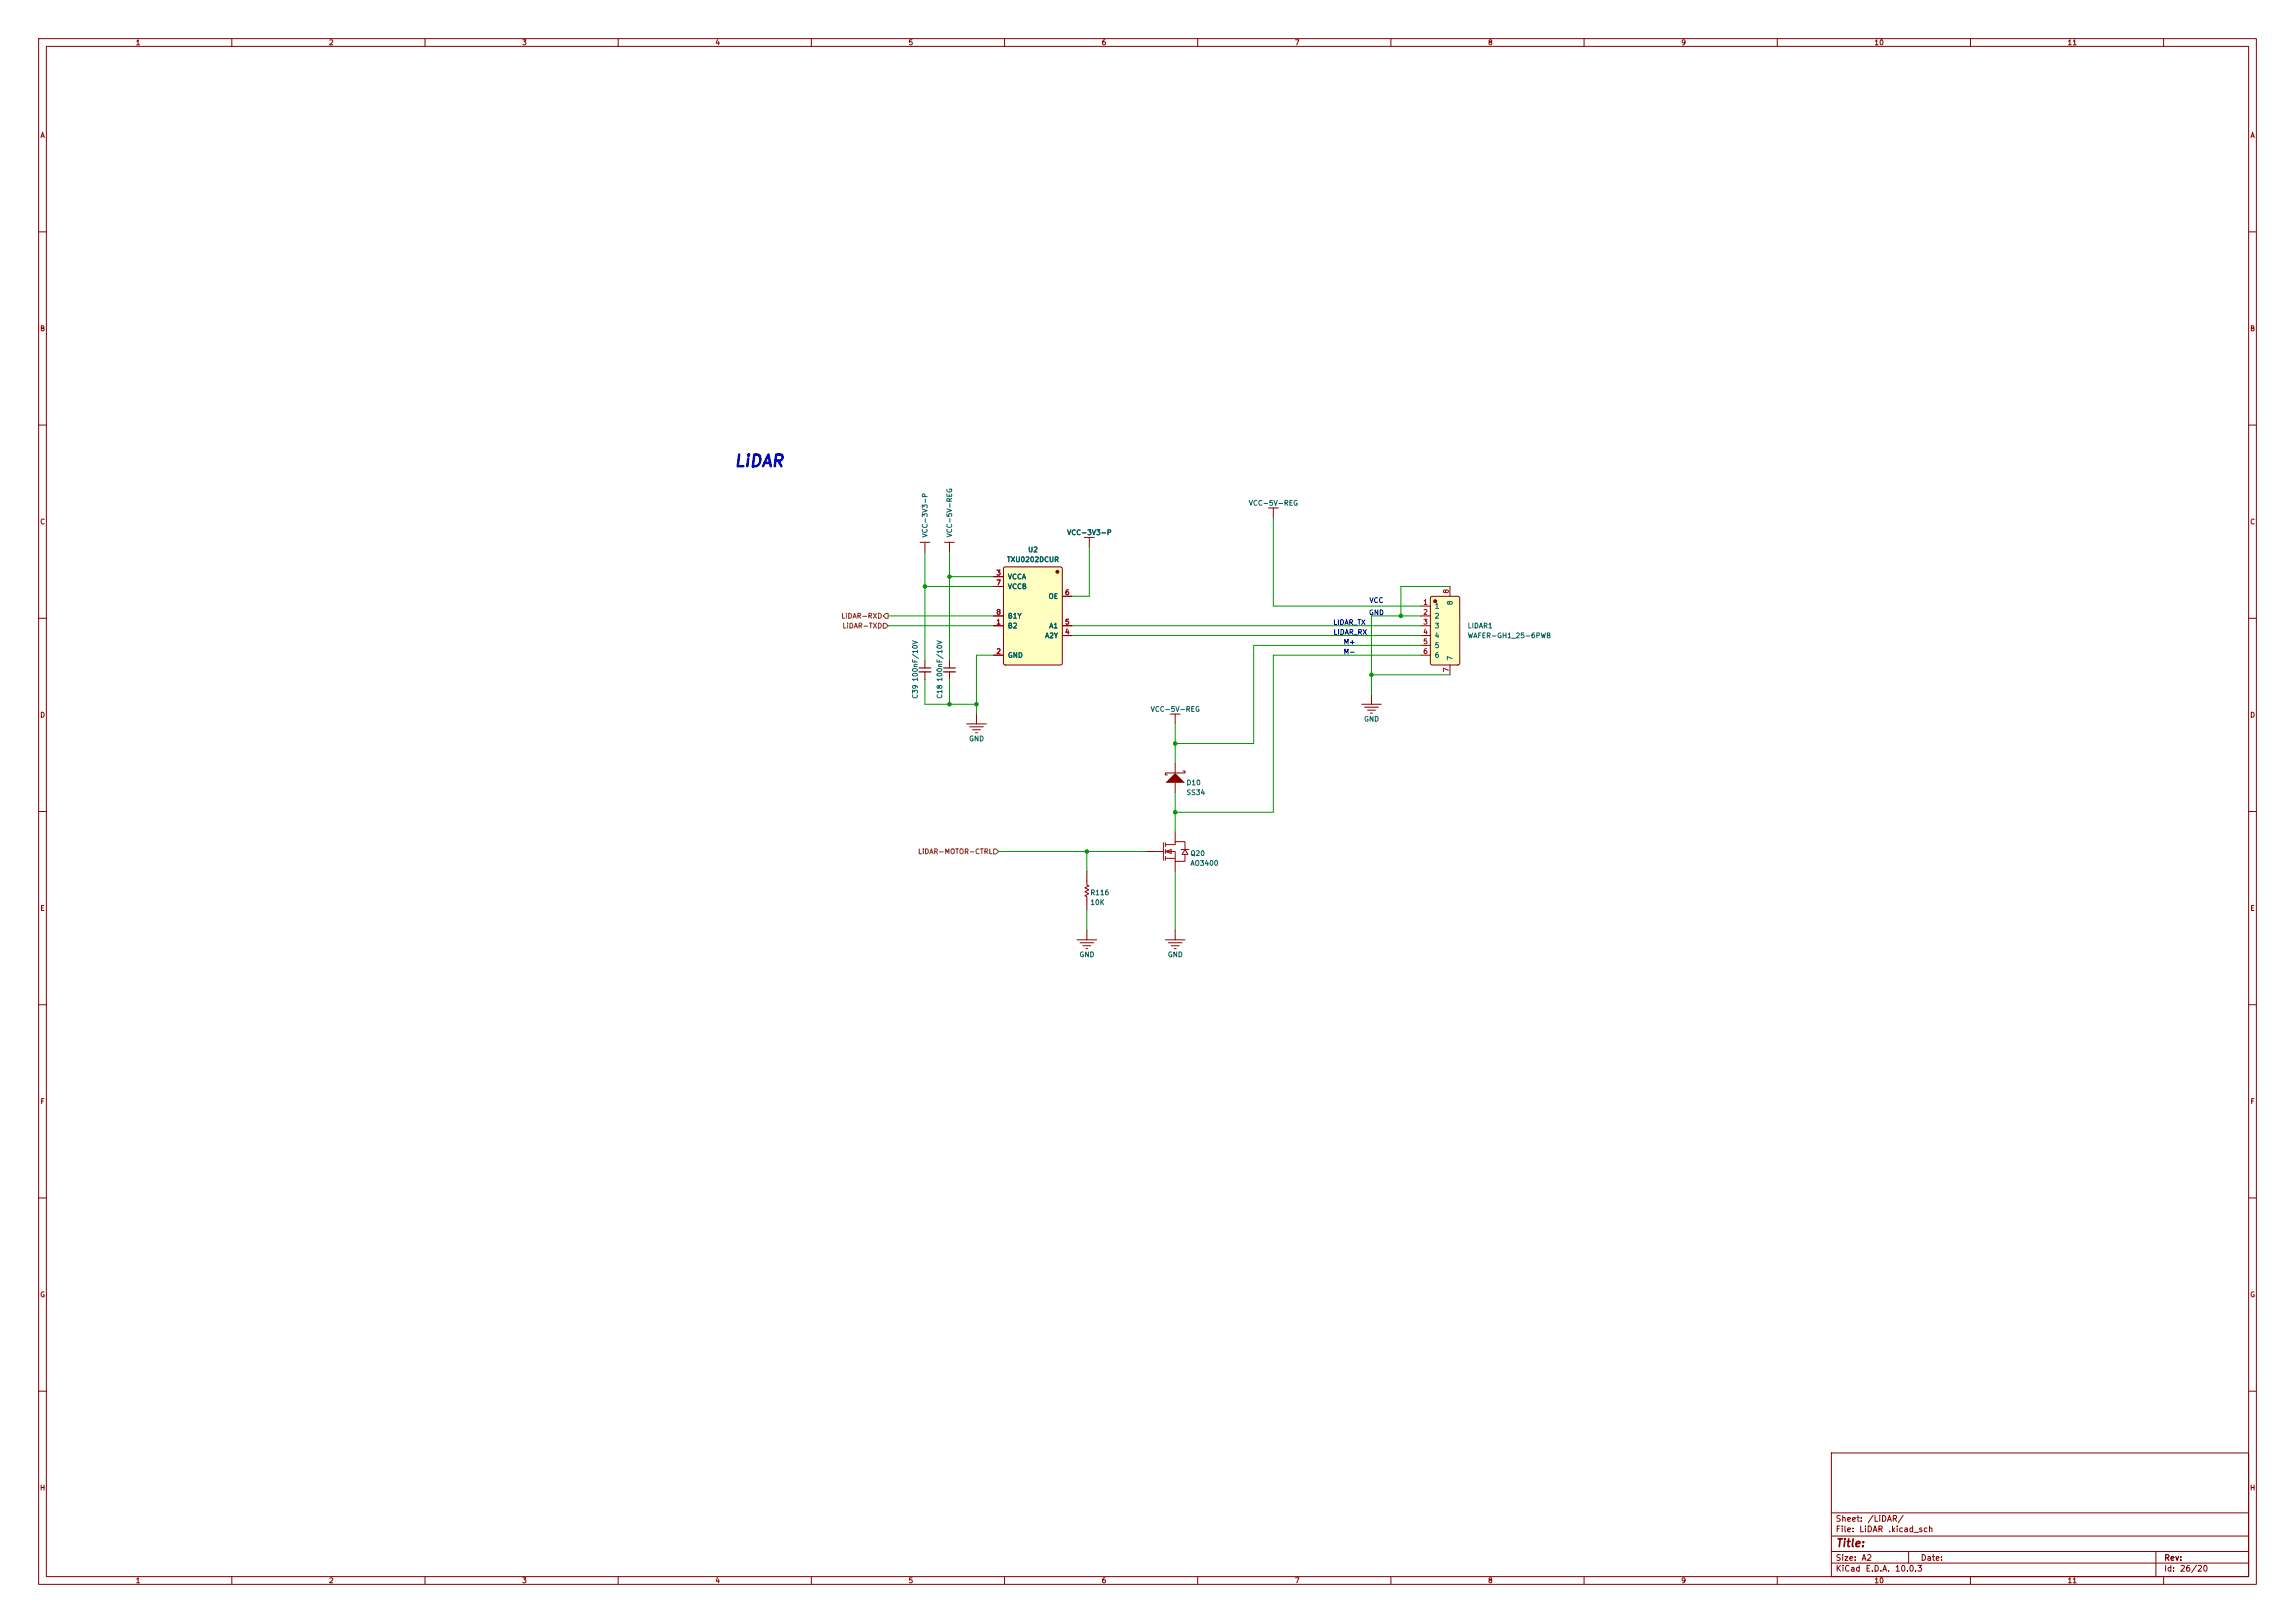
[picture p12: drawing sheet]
<svg xmlns="http://www.w3.org/2000/svg" width="594mm" height="420mm" viewBox="0 0 594 420" stroke-linecap="round" stroke-linejoin="round" font-family="sans-serif">
<defs><g id="words">
<text font-size="3.1" fill="#0000c2" x="189.8" y="121.6">LiDAR</text>
<text font-size="2" fill="#840000" x="475" y="400.8">Title:</text>
<g font-size="1.5" fill="#840000">
<text x="475" y="394.1">Sheet:</text>
<text x="483.2" y="394.1">/LiDAR/</text>
<text x="475" y="396.8">File:</text>
<text x="481.1" y="396.8">LiDAR</text>
<text x="488.6" y="396.8">.kicad_sch</text>
<text x="475" y="407">KiCad</text>
<text x="475" y="404.2">Size:</text>
<text x="481.7" y="404.2">A2</text>
<text x="482.7" y="407">E.D.A.</text>
<text x="490.3" y="407">10.0.3</text>
<text x="497" y="404.2">Date:</text>
<text x="560" y="404.2">Rev:</text>
<text x="560" y="407">Id:</text>
<text x="564.1" y="407">26/20</text>
</g>
<g font-size="1.3" fill="#840000">
<text x="35" y="12">1</text>
<text x="85" y="12">2</text>
<text x="135" y="12">3</text>
<text x="185" y="12">4</text>
<text x="235" y="12">5</text>
<text x="285" y="12">6</text>
<text x="335" y="12">7</text>
<text x="385" y="12">8</text>
<text x="435" y="12">9</text>
<text x="485" y="12">10</text>
<text x="535" y="12">11</text>
<text x="10.3" y="36">A</text>
<text x="582.3" y="36">A</text>
<text x="10.3" y="86">B</text>
<text x="582.3" y="86">B</text>
<text x="10.3" y="136">C</text>
<text x="582.3" y="136">C</text>
<text x="10.3" y="186">D</text>
<text x="582.3" y="186">D</text>
<text x="10.3" y="236">E</text>
<text x="582.3" y="236">E</text>
<text x="10.3" y="286">F</text>
<text x="582.3" y="286">F</text>
<text x="10.3" y="336">G</text>
<text x="582.3" y="336">G</text>
<text x="10.2" y="386">H</text>
<text x="582.2" y="386">H</text>
<text x="35" y="410">1</text>
<text x="85" y="410">2</text>
<text x="135" y="410">3</text>
<text x="185" y="410">4</text>
<text x="235" y="410">5</text>
<text x="285" y="410">6</text>
<text x="335" y="410">7</text>
<text x="385" y="410">8</text>
<text x="435" y="410">9</text>
<text x="485" y="410">10</text>
<text x="535" y="410">11</text>
</g>
<g font-size="1.3" fill="#006464">
<text x="323.1" y="131.1">VCC-5V-REG</text>
<text x="240.4" y="139.2" transform="rotate(-90 240.4 139.2)">VCC-3V3-P</text>
<text x="246.7" y="139.2" transform="rotate(-90 246.7 139.2)">VCC-5V-REG</text>
<text x="266" y="143.2">U2</text>
<text x="276.1" y="138.8">VCC-3V3-P</text>
<text x="260.5" y="145.8">TXU0202DCUR</text>
<text x="260.7" y="150.2">VCCA</text>
<text x="260.7" y="152.7">VCCB</text>
<text x="271.3" y="155.3">OE</text>
<text x="260.7" y="160.4">B1Y</text>
<text x="371.2" y="157.8">1</text>
<text x="371.2" y="160.4">2</text>
<text x="376.3" y="156.7" transform="rotate(-90 376.3 156.7)">8</text>
<text x="260.7" y="162.9">B2</text>
<text x="270.3" y="165.4">A2Y</text>
<text x="271.4" y="162.9">A1</text>
<text x="371.2" y="162.9">3</text>
<text x="371.2" y="165.4">4</text>
<text x="371.2" y="168">5</text>
<text x="379.7" y="165.4">WAFER-GH1_25-6PWB</text>
<text x="379.7" y="162.9">LIDAR1</text>
<text x="260.7" y="170.5">GND</text>
<text x="371.2" y="170.5">6</text>
<text x="376.3" y="171.1" transform="rotate(-90 376.3 171.1)">7</text>
<text x="237.8" y="176.5" transform="rotate(-90 237.8 176.5)">100nF/10V</text>
<text x="244.2" y="176.5" transform="rotate(-90 244.2 176.5)">100nF/10V</text>
<text x="237.8" y="181" transform="rotate(-90 237.8 181)">C39</text>
<text x="244.2" y="181" transform="rotate(-90 244.2 181)">C18</text>
<text x="297.7" y="184.5">VCC-5V-REG</text>
<text x="352.9" y="187">GND</text>
<text x="250.7" y="192.1">GND</text>
<text x="307" y="203.5">D10</text>
<text x="307" y="206">SS34</text>
<text x="308" y="221.8">Q20</text>
<text x="308" y="224.3">AO3400</text>
<text x="282.1" y="231.9">R116</text>
<text x="282.1" y="234.5">10K</text>
<text x="279.3" y="248">GND</text>
<text x="302.1" y="248">GND</text>
</g>
<g font-size="1.3" fill="#a90000">
<text x="257.7" y="149.2">3</text>
<text x="257.7" y="151.7">7</text>
<text x="275.5" y="154.3">6</text>
<text x="375.3" y="153.7" transform="rotate(-90 375.3 153.7)">8</text>
<text x="257.7" y="161.9">1</text>
<text x="257.7" y="159.4">8</text>
<text x="275.5" y="161.9">5</text>
<text x="368.2" y="156.8">1</text>
<text x="368.2" y="159.4">2</text>
<text x="368.2" y="161.9">3</text>
<text x="275.5" y="164.4">4</text>
<text x="368.2" y="164.4">4</text>
<text x="368.2" y="167">5</text>
<text x="257.7" y="169.5">2</text>
<text x="368.2" y="169.5">6</text>
<text x="375.3" y="174.1" transform="rotate(-90 375.3 174.1)">7</text>
</g>
<g font-size="1.3" fill="#725600">
<text x="217.6" y="160.4">LiDAR-RXD</text>
<text x="217.9" y="162.9">LiDAR-TXD</text>
<text x="237.5" y="221.3">LiDAR-MOTOR-CTRL</text>
</g>
<g font-size="1.3" fill="#0000c2">
<text x="354.2" y="159.5">GND</text>
<text x="354.3" y="156.3">VCC</text>
<text x="344.9" y="162">LIDAR_TX</text>
<text x="345" y="164.6">LIDAR_RX</text>
<text x="347.6" y="167.1">M+</text>
<text x="347.6" y="169.6">M-</text>
</g>
</g></defs>
<g fill="none" stroke="#840000" stroke-width=".26">
<path d="M10 10h574v400h-574zM12 12h570v396h-570zM60 10v2M110 10v2M160 10v2M210 10v2M260 10v2M310 10v2M360 10v2M410 10v2M460 10v2M510 10v2"/>
<path d="M560 10v2M10 60h2M582 60h2M10 110h2M582 110h2M280.7 139.1h2.5M281.9 139.1v2.5M328.3 131.4h2.5M329.6 131.4v2.6M238.1 140.3h2.6M239.4 140.3v2.6M10 160h2"/>
<path d="M582 160h2M250.2 187.3h5.1M251 188.1h3.5M251.7 188.8h2M252.5 189.6h.5M252.7 184.8v2.5M10 210h2M304.2 215.3v2.5M582 210h2M281.3 225.4v3.6l.5 .2-1 .5 1 .6-1 .5 1 .5-1 .5 .5 .2v3.6M296.5 220.3h2.6M304.2 222.9v2.5"/>
<path d="M301.6 243.2h5.1M302.4 244h3.5M303.1 244.7h2.1M303.9 245.5h.5M304.2 240.7v2.5M10 260h2M582 260h2M10 310h2M582 310h2M10 360h2M474 376h108v32h-108zM582 360h2"/>
<path d="M474 397.5h108M474 391.5h108M60 408v2M110 408v2M160 408v2M210 408v2M260 408v2M310 408v2M360 408v2M410 408v2M460 408v2M474 404.5h108"/>
<path d="M474 401.5h108M494 401.5v3M510 408v2M558 401.5v6.5M560 408v2"/>
</g>
<path d="M301.1 218.1v4.5M301.6 218.6h2.6v-.8h2.5v2M301.6 218.1v1M301.6 219.8v1.1M305.7 219.8h2M306.7 219.8l.8 1.3h-1.6zM299.1 220.3h2M301.6 220.3l1.5-.5v1.1zM301.6 220.3h2.6v2.6h2.5v-1.8M301.6 221.6v1M301.6 222.1h2.6" fill="none" stroke="#a00000" stroke-width=".26"/>
<path d="M259.9 146.8l.3-.1h14.3l.4 .2v24.8l-.2 .3-14.5 .1-.4-.2-.1-24.8z" fill="#ffffc2"/>
<circle cx="273.7" cy="148" r=".38" fill="#840000" stroke="#840000" stroke-width=".26"/>
<g fill="none" stroke="#840000" stroke-width=".26">
<path d="M244.5 140.3h2.5M245.7 140.3v2.6M257.2 149.2h2.5M257.2 151.8h2.5M257.2 159.4h2.5M259.9 146.8l.3-.1h14.3l.4 .2v24.8l-.2 .3-14.5 .1-.4-.2-.1-24.8zM275 154.3h2.5M245.7 170.8v2M245.7 173.9v2M257.2 161.9h2.5M257.2 169.5h2.5M275 161.9h2.5"/>
<path d="M275 164.5h2.5M355 179.7v2.5M352.4 182.2h5.1M353.2 183h3.5M353.9 183.8h2.1M354.7 184.5h.5"/>
</g>
<path d="M244.2 172.8h3.1" fill="none" stroke="#840000" stroke-width=".3"/>
<path d="M244.2 173.9h3.1" fill="none" stroke="#840000" stroke-width=".33"/>
<path d="M370.4 154.5l.2-.2h6.7l.5 .3v17l-.3 .4-6.8 .1-.5-.3v-17z" fill="#ffffc2"/>
<circle cx="371.5" cy="155.6" r=".38" fill="#840000" stroke="#840000" stroke-width=".26"/>
<g fill="none" stroke="#840000" stroke-width=".26">
<path d="M367.7 156.8h2.5M367.7 159.4h2.5M370.4 154.5l.2-.2h6.7l.5 .3v17l-.3 .4-6.8 .1-.5-.3v-17zM375.3 151.8v2.5M239.4 170.8v2M239.4 173.9v2M367.7 161.9h2.5M367.7 164.5h2.5M367.7 167h2.5M367.7 169.5h2.5M375.3 172.1v2.5M278.8 243.2h5"/>
<path d="M279.5 244h3.6M280.3 244.7h2M281.1 245.5h.5M281.3 240.7v2.5"/>
</g>
<path d="M237.9 172.8h3" fill="none" stroke="#840000" stroke-width=".3"/>
<path d="M237.9 173.9h3" fill="none" stroke="#840000" stroke-width=".33"/>
<path d="M304.2 200l2.5 2.6h-5.1z" fill="#840000"/>
<g fill="none" stroke="#840000" stroke-width=".26">
<path d="M257.2 149.2h2.5M257.2 151.8h2.5M257.2 159.4h2.5M275 154.3h2.5M257.2 161.9h2.5M257.2 169.5h2.5M275 161.9h2.5M275 164.5h2.5M302.9 184.8h2.5M304.2 184.8v2.5M304.2 197.5v2.5M306.2 199.5h.5v.5h-5.1v.5h.5"/>
<path d="M304.2 202.6v2.5"/>
</g>
<path d="M229.2 158.8h.7v1.2h-.7l-.6-.6zM228.6 161.3h.6l.7 .6-.7 .7h-.6zM257.2 219.7h.6l.6 .6-.6 .7h-.6z" fill="none" stroke="#725600" stroke-width=".26"/>
<g fill="none" stroke="#009600" stroke-width=".26">
<path d="M329.6 134v22.8h38.1M229.9 159.4h27.3M239.4 142.9v27.9M239.4 151.8h17.8M245.7 142.9v27.9M245.7 149.2h11.5M281.9 141.6v12.7h-4.4M367.7 159.4h-12.7v20.3M375.3 151.8h-12.7v7.6M229.9 161.9h27.3M239.4 175.9v6.3h13.3M245.7 175.9v6.3"/>
<path d="M257.2 169.5h-4.5v15.3M277.5 161.9h90.2M277.5 164.5h90.2M355 174.6h20.3M367.7 169.5h-38.1v40.7h-25.4M367.7 167h-43.2v25.4h-20.3M304.2 187.3v10.2M304.2 205.1v10.2M258.4 220.3h38.1M281.3 220.3v5.1M281.3 235.6v5.1M304.2 225.4v15.3"/>
</g>
<g fill="#009600" stroke="#009600" stroke-width=".26">
<circle cx="245.7" cy="149.2" r=".46"/>
<circle cx="239.4" cy="151.8" r=".46"/>
<circle cx="355" cy="174.6" r=".46"/>
<circle cx="362.6" cy="159.4" r=".46"/>
<circle cx="304.2" cy="192.4" r=".46"/>
<circle cx="281.3" cy="220.3" r=".46"/>
<circle cx="304.2" cy="210.2" r=".46"/>
<circle cx="245.7" cy="182.2" r=".46"/>
<circle cx="252.7" cy="182.2" r=".46"/>
</g>
<use href="#words"/>
</svg>
